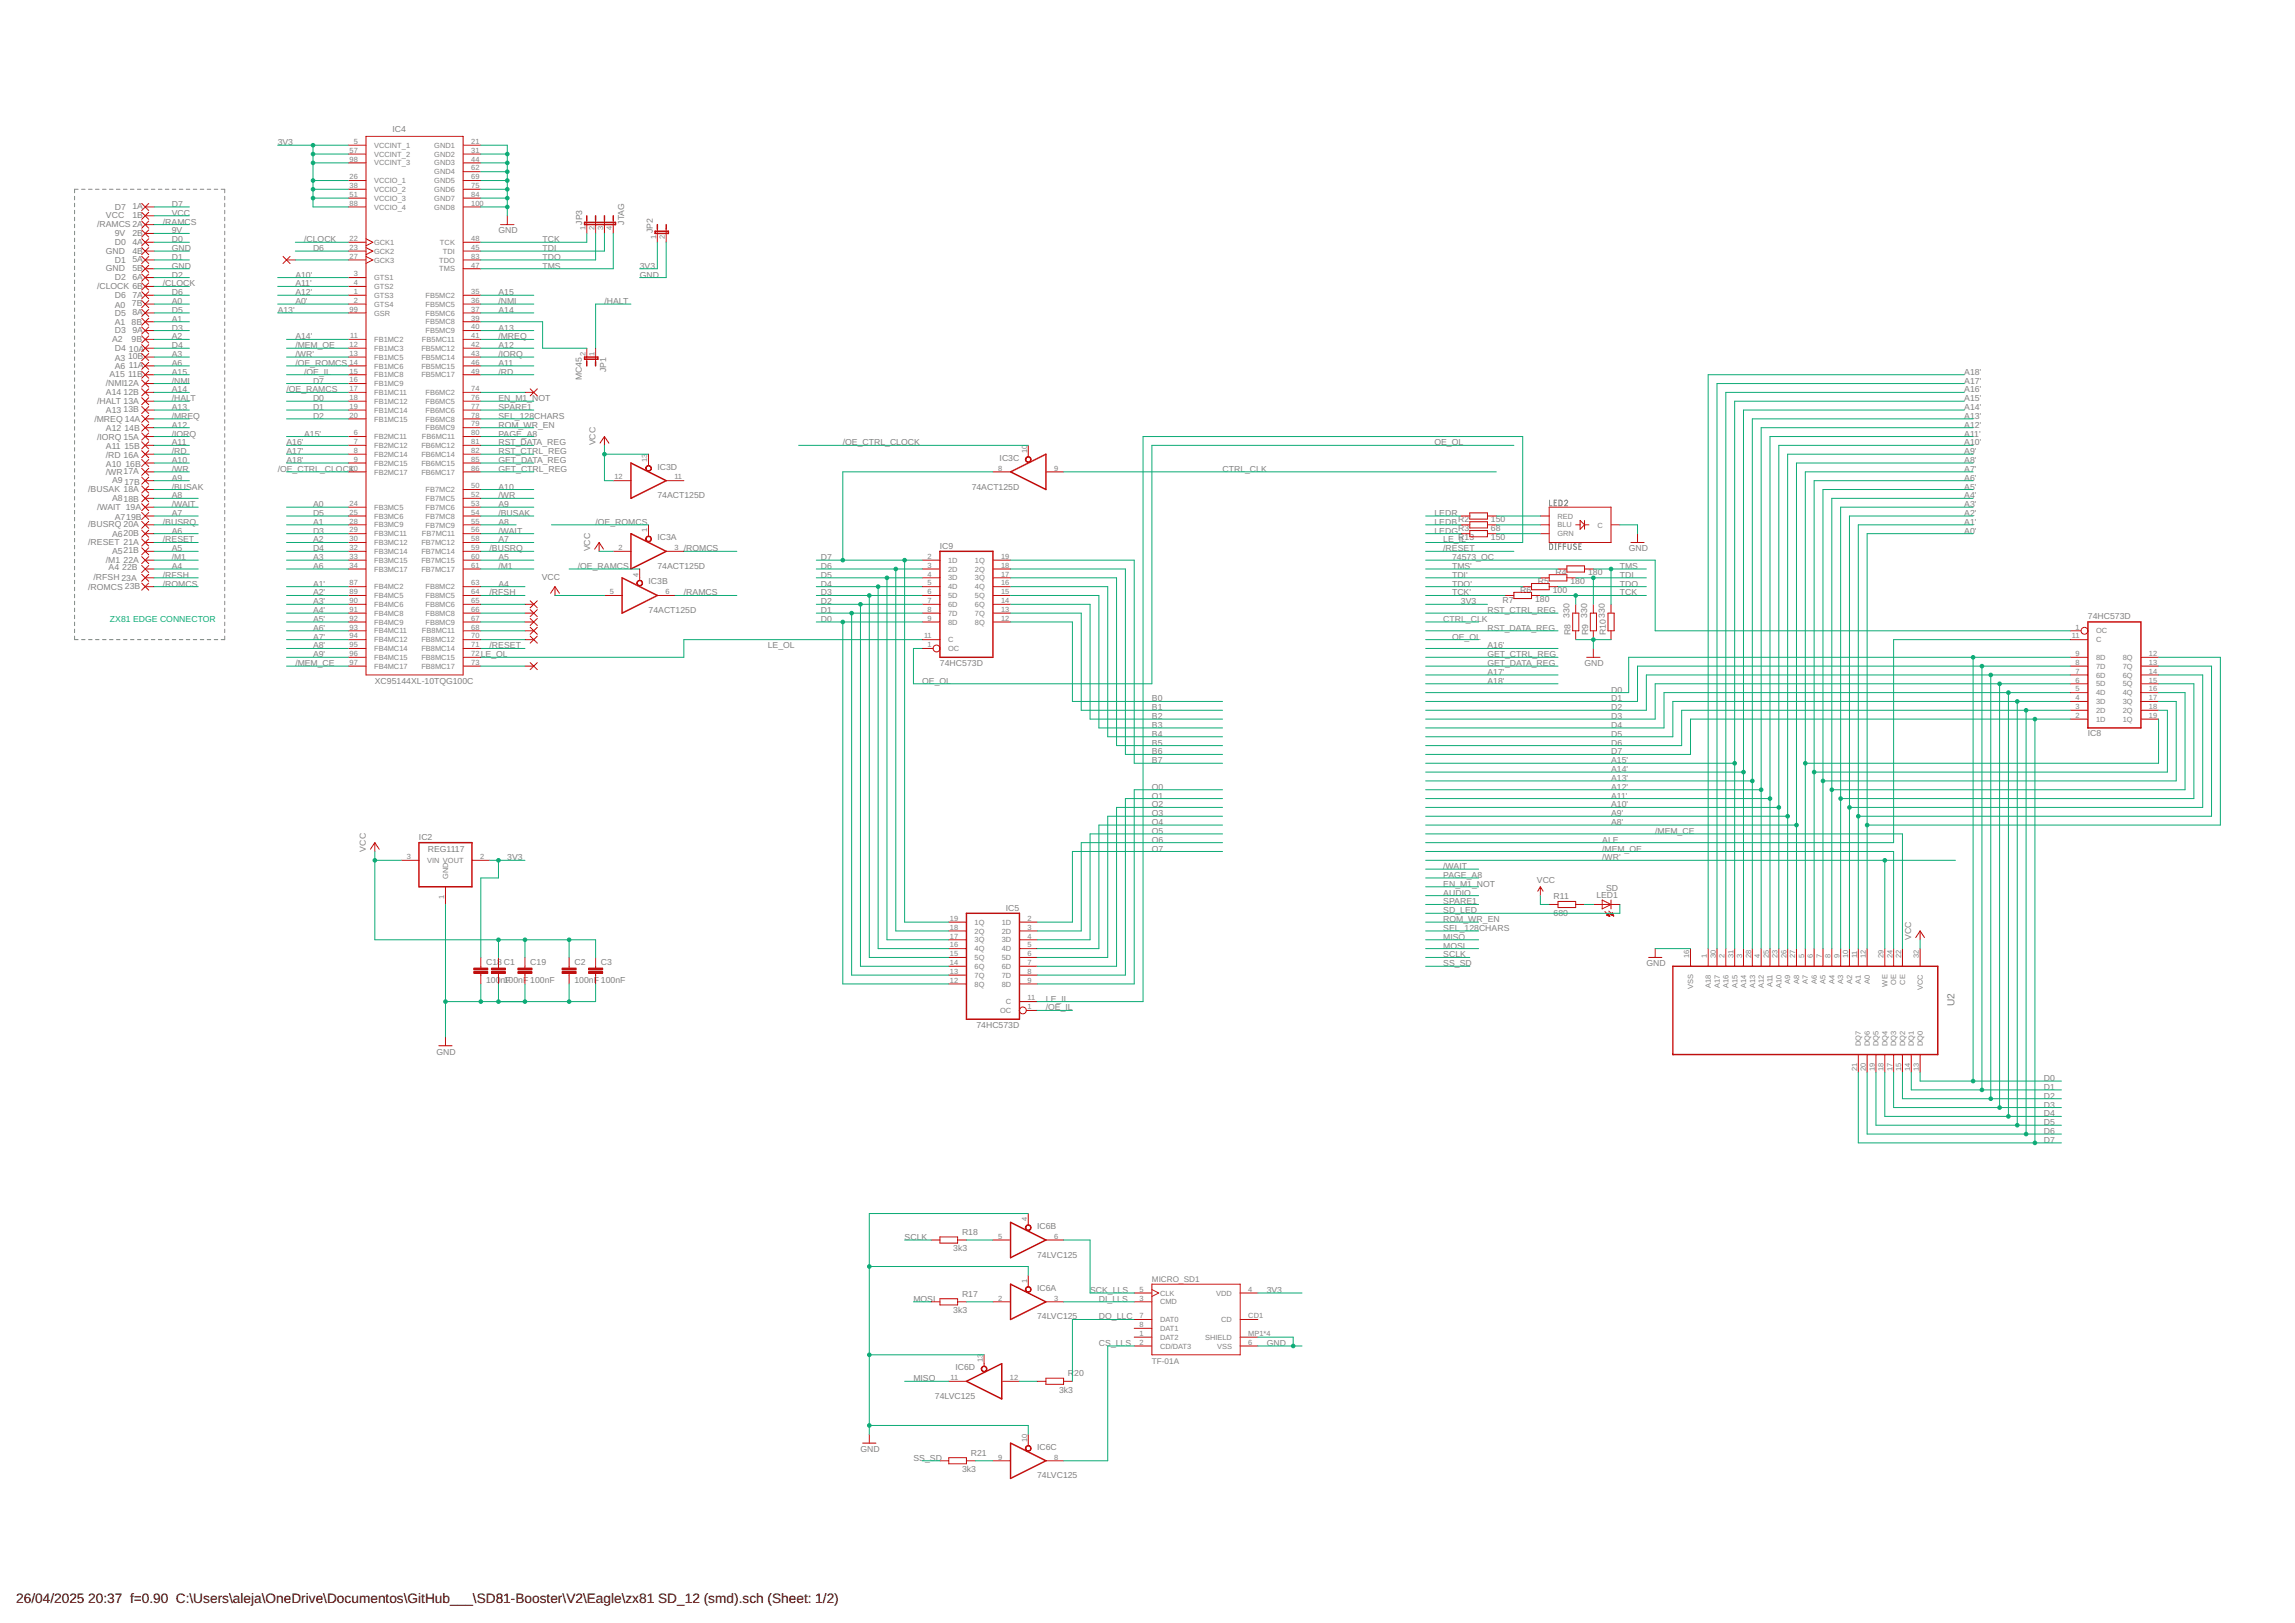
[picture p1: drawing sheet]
<svg xmlns="http://www.w3.org/2000/svg" width="594mm" height="420mm" viewBox="0 0 594 420" stroke-linecap="round" stroke-linejoin="round" font-family="sans-serif">
<defs><g id="words">
<g font-size="3.5">
<text x="4.2" y="415">26/04/2025</text>
<text x="22.9" y="415">20:37 f=0.90 C:\Users\aleja\OneDrive\Documentos\GitHub___\SD81-Booster\V2\Eagle\zx81 SD_12 (smd).sch (Sheet: 1/2)</text>
</g>
<text font-size="2.6" fill="#808080" x="505.9" y="260.5" transform="rotate(-90 505.9 260.5)">U2</text>
<g font-size="2.2" fill="#808080">
<text x="101.6" y="34.2">IC4</text>
<text x="71.9" y="37.6">3V3</text>
<text x="44.5" y="53.6">D7</text>
<text x="25.1" y="58.8">/RAMCS 2A</text>
<text x="27.4" y="56.6">VCC</text>
<text x="29.7" y="54.3">D7</text>
<text x="34.3" y="54.2">1A</text>
<text x="34.3" y="56.5">1B</text>
<text x="42.2" y="58.2">/RAMCS</text>
<text x="44.5" y="55.9">VCC</text>
<text x="150.7" y="58.2" transform="rotate(-90 150.7 58.2)">JP3</text>
<text x="161.6" y="58.2" transform="rotate(-90 161.6 58.2)">JTAG</text>
<text x="27.4" y="65.7">GND</text>
<text x="29.7" y="63.4">D0</text>
<text x="29.7" y="61.1">9V</text>
<text x="34.3" y="63.3">4A</text>
<text x="34.3" y="61.1">2B</text>
<text x="34.3" y="65.6">4B</text>
<text x="44.5" y="65">GND</text>
<text x="44.5" y="60.4">9V</text>
<text x="44.5" y="62.7">D0</text>
<text x="78.7" y="62.7">/CLOCK</text>
<text x="81" y="65">D6</text>
<text x="129" y="60.4">GND</text>
<text x="140.5" y="65">TDI</text>
<text x="140.5" y="62.7">TCK</text>
<text x="169" y="60.4" transform="rotate(-90 169 60.4)">JP2</text>
<text x="27.4" y="70.3">GND</text>
<text x="29.7" y="68">D1</text>
<text x="34.3" y="67.9">5A</text>
<text x="34.3" y="70.2">5B</text>
<text x="44.5" y="69.6">GND</text>
<text x="44.5" y="67.3">D1</text>
<text x="44.5" y="71.9">D2</text>
<text x="76.5" y="71.9">A10'</text>
<text x="140.5" y="69.6">TMS</text>
<text x="140.5" y="67.3">TDO</text>
<text x="165.6" y="71.9">GND</text>
<text x="165.6" y="69.6">3V3</text>
<text x="25.1" y="74.8">/CLOCK 6B</text>
<text x="29.7" y="72.6">D2</text>
<text x="29.7" y="77.1">D6</text>
<text x="34.3" y="72.5">6A</text>
<text x="34.3" y="77.1">7A</text>
<text x="42.2" y="74.2">/CLOCK</text>
<text x="44.5" y="76.4">D6</text>
<text x="76.5" y="74.2">A11'</text>
<text x="76.5" y="76.4">A12'</text>
<text x="129" y="76.4">A15</text>
<text x="29.7" y="81.7">D5</text>
<text x="29.7" y="79.6">A0</text>
<text x="34.2" y="79.2">7B</text>
<text x="34.3" y="81.6">8A</text>
<text x="44.5" y="83.3">A1</text>
<text x="44.5" y="81">D5</text>
<text x="44.5" y="78.7">A0</text>
<text x="71.9" y="81">A13'</text>
<text x="76.5" y="78.7">A0'</text>
<text x="129" y="81">A14</text>
<text x="129" y="78.7">/NMI</text>
<text x="156.5" y="78.7">/HALT</text>
<text x="29" y="88.6">A2</text>
<text x="29.7" y="86.3">D3</text>
<text x="29.7" y="84.2">A1</text>
<text x="34.1" y="84.1">8B</text>
<text x="34.1" y="88.5">9B</text>
<text x="34.3" y="86.2">9A</text>
<text x="44.5" y="87.9">A2</text>
<text x="44.5" y="85.6">D3</text>
<text x="76.5" y="87.9">A14'</text>
<text x="129" y="85.6">A13</text>
<text x="129" y="87.9">/MREQ</text>
<text x="29.7" y="90.8">D4</text>
<text x="29.7" y="95.6">A6</text>
<text x="29.7" y="93.4">A3</text>
<text x="33.1" y="93.1">10B</text>
<text x="33.4" y="91">10A</text>
<text x="33.4" y="95.3">11A</text>
<text x="44.5" y="92.4">A3</text>
<text x="44.5" y="94.7">A6</text>
<text x="44.5" y="90.2">D4</text>
<text x="76.5" y="94.7">/OE_ROMCS</text>
<text x="76.5" y="92.4">/WR'</text>
<text x="76.5" y="90.2">/MEM_OE</text>
<text x="129" y="94.7">A11</text>
<text x="129" y="90.2">A12</text>
<text x="129" y="92.4">/IORQ</text>
<text x="27.4" y="100">/NMI12A</text>
<text x="28.3" y="97.7">A15</text>
<text x="33.1" y="97.6">11B</text>
<text x="44.5" y="101.6">A14</text>
<text x="44.5" y="97">A15</text>
<text x="44.5" y="99.3">/NMI</text>
<text x="74.2" y="101.6">/OE_RAMCS</text>
<text x="78.7" y="97">/OE_IL</text>
<text x="81" y="99.3">D7</text>
<text x="129" y="97">/RD</text>
<text x="150.6" y="98.4" transform="rotate(-90 150.6 98.4)">MC45</text>
<text x="156.9" y="96.3" transform="rotate(-90 156.9 96.3)">JP1</text>
<text x="508.5" y="101.6">A16'</text>
<text x="508.5" y="99.3">A17'</text>
<text x="508.5" y="97">A18'</text>
<text x="25.1" y="104.6">/HALT 13A</text>
<text x="27.4" y="102.3">A14</text>
<text x="27.4" y="106.8">A13</text>
<text x="32" y="102.2">12B</text>
<text x="32" y="106.8">13B</text>
<text x="44.5" y="106.2">A13</text>
<text x="44.5" y="103.9">/HALT</text>
<text x="81" y="103.9">D0</text>
<text x="81" y="106.2">D1</text>
<text x="129" y="103.9">EN_M1_NOT</text>
<text x="129" y="106.2">SPARE1</text>
<text x="508.5" y="106.2">A14'</text>
<text x="508.5" y="103.9">A15'</text>
<text x="24.4" y="109.4">/MREQ 14A</text>
<text x="25.1" y="113.9">/IORQ 15A</text>
<text x="27.4" y="111.6">A12</text>
<text x="32.2" y="111.6">14B</text>
<text x="44.5" y="110.7">A12</text>
<text x="44.5" y="108.4">/MREQ</text>
<text x="44.5" y="113">/IORQ</text>
<text x="78.7" y="113">A15'</text>
<text x="81" y="108.4">D2</text>
<text x="129" y="110.7">ROM_WR_EN</text>
<text x="129" y="113">PAGE_A8</text>
<text x="129" y="108.4">SEL_128CHARS</text>
<text x="508.5" y="113">A11'</text>
<text x="508.5" y="110.7">A12'</text>
<text x="508.5" y="108.4">A13'</text>
<text x="27.4" y="118.5">/RD 16A</text>
<text x="27.4" y="116.2">A11</text>
<text x="32.2" y="116.3">15B</text>
<text x="44.5" y="119.9">A10</text>
<text x="44.5" y="115.3">A11</text>
<text x="44.5" y="117.6">/RD</text>
<text x="74.2" y="115.3">A16'</text>
<text x="74.2" y="117.6">A17'</text>
<text x="74.2" y="119.9">A18'</text>
<text x="129" y="117.6">RST_CTRL_REG</text>
<text x="129" y="115.3">RST_DATA_REG</text>
<text x="129" y="119.9">GET_DATA_REG</text>
<text x="154.2" y="115.3" transform="rotate(-90 154.2 115.3)">VCC</text>
<text x="218.2" y="115.3">/OE_CTRL_CLOCK</text>
<text x="258.8" y="119.3">IC3C</text>
<text x="371.3" y="115.3">OE_OL</text>
<text x="508.5" y="119.9">A8'</text>
<text x="508.5" y="117.6">A9'</text>
<text x="508.5" y="115.3">A10'</text>
<text x="27.4" y="122.8">/WR17A</text>
<text x="27.4" y="120.8">A10</text>
<text x="29" y="125.1">A9</text>
<text x="32.2" y="125.4">17B</text>
<text x="32.5" y="120.9">16B</text>
<text x="44.5" y="124.4">A9</text>
<text x="44.5" y="122.2">/WR</text>
<text x="71.9" y="122.2">/OE_CTRL_CLOCK</text>
<text x="129" y="122.2">GET_CTRL_REG</text>
<text x="170.2" y="121.6">IC3D</text>
<text x="316.5" y="122.2">CTRL_CLK</text>
<text x="508.5" y="124.4">A6'</text>
<text x="508.5" y="122.2">A7'</text>
<text x="22.8" y="127.4">/BUSAK 18A</text>
<text x="25.1" y="132">/WAIT 19A</text>
<text x="29" y="129.7">A818B</text>
<text x="44.5" y="129">A8</text>
<text x="44.5" y="131.3">/WAIT</text>
<text x="44.5" y="126.7">/BUSAK</text>
<text x="81" y="131.3">A0</text>
<text x="129" y="131.3">A9</text>
<text x="129" y="126.7">A10</text>
<text x="129" y="129">/WR</text>
<text x="170.2" y="129">74ACT125D</text>
<text x="251.5" y="126.7">74ACT125D</text>
<text x="508.5" y="131.3">A3'</text>
<text x="508.5" y="129">A4'</text>
<text x="508.5" y="126.7">A5'</text>
<text x="22.8" y="136.6">/BUSRQ 20A</text>
<text x="29.7" y="134.5">A719B</text>
<text x="42.2" y="135.9">/BUSRQ</text>
<text x="44.5" y="133.6">A7</text>
<text x="81" y="135.9">A1</text>
<text x="81" y="133.6">D5</text>
<text x="129" y="135.9">A8</text>
<text x="129" y="133.6">/BUSAK</text>
<text x="154.2" y="135.9">/OE_ROMCS</text>
<text x="371.3" y="133.6">LEDR</text>
<text x="371.3" y="135.9">LEDB</text>
<text x="377.5" y="135.2">R2</text>
<text x="377.5" y="137.5">R3</text>
<text x="385.9" y="135.2">150</text>
<text x="385.9" y="137.5">68</text>
<text x="508.5" y="135.9">A1'</text>
<text x="508.5" y="133.6">A2'</text>
<text x="22.8" y="141.1">/RESET 21A</text>
<text x="29" y="139.1">A620B</text>
<text x="29" y="143.4">A521B</text>
<text x="42.2" y="140.4">/RESET</text>
<text x="44.5" y="142.7">A5</text>
<text x="44.5" y="138.2">A6</text>
<text x="81" y="140.4">A2</text>
<text x="81" y="138.2">D3</text>
<text x="81" y="142.7">D4</text>
<text x="126.7" y="142.7">/BUSRQ</text>
<text x="129" y="140.4">A7</text>
<text x="129" y="138.2">/WAIT</text>
<text x="152.8" y="142.7" transform="rotate(-90 152.8 142.7)">VCC</text>
<text x="170.2" y="139.9">IC3A</text>
<text x="177" y="142.7">/ROMCS</text>
<text x="243.3" y="142.2">IC9</text>
<text x="371.3" y="138.2">LEDG</text>
<text x="373.6" y="142.7">/RESET</text>
<text x="373.6" y="140.4">LE_IL</text>
<text x="377.5" y="139.8">R13</text>
<text x="385.9" y="139.8">150</text>
<text x="421.6" y="142.7">GND</text>
<text x="508.5" y="138.2">A0'</text>
<text x="27.4" y="145.7">/M1</text>
<text x="28.1" y="147.5">A4</text>
<text x="31.6" y="147.7">22B</text>
<text x="32" y="145.6">22A</text>
<text x="42.2" y="149.6">/RFSH</text>
<text x="44.5" y="147.3">A4</text>
<text x="44.5" y="145">/M1</text>
<text x="81" y="145">A3</text>
<text x="81" y="147.3">A6</text>
<text x="129" y="145">A5</text>
<text x="129" y="147.3">/M1</text>
<text x="149.6" y="147.3">/OE_RAMCS</text>
<text x="170.2" y="147.3">74ACT125D</text>
<text x="212.5" y="149.6">D5</text>
<text x="212.5" y="147.3">D6</text>
<text x="212.5" y="145">D7</text>
<text x="375.9" y="147.3">TMS'</text>
<text x="375.9" y="149.6">TDI'</text>
<text x="375.9" y="145">74573_OC</text>
<text x="402.6" y="148.9">R4</text>
<text x="411.1" y="148.9">180</text>
<text x="419.3" y="149.6">TDI</text>
<text x="419.3" y="147.3">TMS</text>
<text x="22.8" y="152.8">/ROMCS 23B</text>
<text x="24.2" y="150.3">/RFSH 23A</text>
<text x="42.2" y="151.9">/ROMCS</text>
<text x="81" y="151.9">A1'</text>
<text x="81" y="154.2">A2'</text>
<text x="126.7" y="154.2">/RFSH</text>
<text x="129" y="151.9">A4</text>
<text x="140.3" y="150.3">VCC</text>
<text x="167.9" y="151.3">IC3B</text>
<text x="177" y="154.2">/RAMCS</text>
<text x="212.5" y="154.2">D3</text>
<text x="212.5" y="151.9">D4</text>
<text x="375.9" y="151.9">TDO'</text>
<text x="375.9" y="154.2">TCK'</text>
<text x="393.5" y="153.5">R6</text>
<text x="397.4" y="155.8">180</text>
<text x="398.1" y="151.2">R5</text>
<text x="401.9" y="153.5">100</text>
<text x="406.5" y="151.2">180</text>
<text x="419.3" y="154.2">TCK</text>
<text x="419.3" y="151.9">TDO</text>
<text x="81" y="156.4">A3'</text>
<text x="81" y="158.7">A4'</text>
<text x="81" y="161">A5'</text>
<text x="167.9" y="158.7">74ACT125D</text>
<text x="212.5" y="161">D0</text>
<text x="212.5" y="158.7">D1</text>
<text x="212.5" y="156.4">D2</text>
<text x="373.6" y="161">CTRL_CLK</text>
<text x="378.2" y="156.4">3V3</text>
<text x="385" y="158.7">RST_CTRL_REG</text>
<text x="388.9" y="156">R7</text>
<text x="406.3" y="159.9" transform="rotate(-90 406.3 159.9)">330</text>
<text x="410.9" y="159.9" transform="rotate(-90 410.9 159.9)">330</text>
<text x="415.4" y="159.9" transform="rotate(-90 415.4 159.9)">330</text>
<text x="540.5" y="160.3">74HC573D</text>
<text x="81" y="163.3">A6'</text>
<text x="81" y="165.6">A7'</text>
<text x="81" y="167.9">A8'</text>
<text x="126.7" y="167.9">/RESET</text>
<text x="198.7" y="167.9">LE_OL</text>
<text x="375.9" y="165.6">OE_OL</text>
<text x="385" y="163.3">RST_DATA_REG</text>
<text x="385" y="167.9">A16'</text>
<text x="406.5" y="164.4" transform="rotate(-90 406.5 164.4)">R8</text>
<text x="411.1" y="164.4" transform="rotate(-90 411.1 164.4)">R9</text>
<text x="415.7" y="164.4" transform="rotate(-90 415.7 164.4)">R10</text>
<text x="76.5" y="172.4">/MEM_CE</text>
<text x="81" y="170.2">A9'</text>
<text x="124.5" y="170.2">LE_OL</text>
<text x="243.3" y="172.4">74HC573D</text>
<text x="385" y="170.2">GET_CTRL_REG</text>
<text x="385" y="172.4">GET_DATA_REG</text>
<text x="410.2" y="172.4">GND</text>
<text x="97" y="177">XC95144XL-10TQG100C</text>
<text x="238.7" y="177">OE_OL</text>
<text x="385" y="174.7">A17'</text>
<text x="385" y="177">A18'</text>
<text x="417" y="179.3">D0</text>
<text x="298.2" y="183.9">B1</text>
<text x="298.2" y="181.6">B0</text>
<text x="417" y="181.6">D1</text>
<text x="417" y="183.9">D2</text>
<text x="298.2" y="188.4">B3</text>
<text x="298.2" y="186.2">B2</text>
<text x="298.2" y="190.7">B4</text>
<text x="417" y="186.2">D3</text>
<text x="417" y="188.4">D4</text>
<text x="417" y="190.7">D5</text>
<text x="540.5" y="190.6">IC8</text>
<text x="298.2" y="193">B5</text>
<text x="298.2" y="195.3">B6</text>
<text x="298.2" y="197.6">B7</text>
<text x="417" y="193">D6</text>
<text x="417" y="195.3">D7</text>
<text x="417" y="197.6">A15'</text>
<text x="417" y="202.2">A13'</text>
<text x="417" y="199.9">A14'</text>
<text x="298.2" y="209">O2</text>
<text x="298.2" y="206.7">O1</text>
<text x="298.2" y="204.4">O0</text>
<text x="417" y="209">A10'</text>
<text x="417" y="206.7">A11'</text>
<text x="417" y="204.4">A12'</text>
<text x="298.2" y="211.3">O3</text>
<text x="298.2" y="213.6">O4</text>
<text x="298.2" y="215.9">O5</text>
<text x="417" y="213.6">A8'</text>
<text x="417" y="211.3">A9'</text>
<text x="428.5" y="215.9">/MEM_CE</text>
<text x="94.7" y="220.4" transform="rotate(-90 94.7 220.4)">VCC</text>
<text x="108.5" y="217.6">IC2</text>
<text x="110.7" y="220.4">REG1117</text>
<text x="298.2" y="218.2">O6</text>
<text x="298.2" y="220.4">O7</text>
<text x="414.7" y="218.2">ALE</text>
<text x="414.7" y="220.4">/MEM_OE</text>
<text x="131.3" y="222.7">3V3</text>
<text x="373.6" y="225">/WAIT</text>
<text x="373.6" y="227.3">PAGE_A8</text>
<text x="414.7" y="222.7">/WR'</text>
<text x="373.6" y="229.6">EN_M1_NOT</text>
<text x="373.6" y="231.9">AUDIO</text>
<text x="397.8" y="228.7">VCC</text>
<text x="402.2" y="232.8">R11</text>
<text x="413.2" y="232.6">LED1</text>
<text x="415.7" y="230.6">SD</text>
<text x="260.4" y="235.9">IC5</text>
<text x="373.6" y="234.2">SPARE1</text>
<text x="373.6" y="236.4">SD_LED</text>
<text x="373.6" y="238.7">ROM_WR_EN</text>
<text x="402.2" y="237.1">680</text>
<text x="373.6" y="243.3">MISO</text>
<text x="373.6" y="245.6">MOSI</text>
<text x="373.6" y="241">SEL_128CHARS</text>
<text x="494.8" y="243.3" transform="rotate(-90 494.8 243.3)">VCC</text>
<text x="125.8" y="249.8">C18 C1</text>
<text x="137.3" y="249.8">C19</text>
<text x="148.7" y="249.8">C2</text>
<text x="155.5" y="249.8">C3</text>
<text x="373.6" y="247.9">SCLK</text>
<text x="373.6" y="250.2">SS_SD</text>
<text x="426.2" y="250.2">GND</text>
<text x="125.8" y="254.4">100</text>
<text x="129.6" y="254.4">n1F00nF 100nF</text>
<text x="148.7" y="254.4">100nF 100nF</text>
<text x="270.7" y="261.6">/OE_IL</text>
<text x="270.7" y="259.3">LE_IL</text>
<text x="252.8" y="266.2">74HC573D</text>
<text x="113" y="273">GND</text>
<text x="529" y="279.9">D0</text>
<text x="529" y="282.2">D1</text>
<text x="529" y="284.4">D2</text>
<text x="529" y="286.7">D3</text>
<text x="529" y="289">D4</text>
<text x="529" y="291.3">D5</text>
<text x="529" y="293.6">D6</text>
<text x="529" y="295.9">D7</text>
<text x="234.2" y="321">SCLK</text>
<text x="246.7" y="324">3k3</text>
<text x="249" y="319.7">R18</text>
<text x="268.5" y="318.2">IC6B</text>
<text x="268.5" y="325.6">74LVC125</text>
<text x="249" y="335.7">R17</text>
<text x="268.5" y="334.2">IC6A</text>
<text x="282.2" y="334.7">SCK_LLS</text>
<text x="327.9" y="334.7">3V3</text>
<text x="236.5" y="337">MOSI</text>
<text x="246.7" y="340">3k3</text>
<text x="268.5" y="341.6">74LVC125</text>
<text x="284.5" y="337">DI_LLS</text>
<text x="284.5" y="341.6">DO_LLC</text>
<text x="284.5" y="348.4">CS_LLS</text>
<text x="327.9" y="348.4">GND</text>
<text x="236.5" y="357.6">MISO</text>
<text x="247.3" y="354.7">IC6D</text>
<text x="276.5" y="356.2">R</text>
<text x="278.1" y="356.2">20</text>
<text x="242" y="362.2">74LVC125</text>
<text x="274.2" y="360.6">3k3</text>
<text x="222.7" y="375.9">GND</text>
<text x="251.3" y="376.8">R21</text>
<text x="268.5" y="375.3">IC6C</text>
<text x="236.5" y="378.2">SS_SD</text>
<text x="249" y="381.1">3k3</text>
<text x="268.5" y="382.7">74LVC125</text>
</g>
<text font-size="2.2" fill="#0dab76" x="28.5" y="161">ZX81 EDGE CONNECTOR</text>
<g font-size="2.1" fill="#808080">
<text x="298.2" y="331.9">MICRO_SD1</text>
<text x="298.2" y="353">TF-01A</text>
</g>
<g font-size="1.9" fill="#808080">
<text x="90.5" y="39.5">57</text>
<text x="90.5" y="41.8">98</text>
<text x="91.6" y="37.3">5</text>
<text x="96.8" y="38.3">VCCINT_1</text>
<text x="96.8" y="40.6">VCCINT_2</text>
<text x="112.4" y="38.3">GND1</text>
<text x="112.4" y="40.6">GND2</text>
<text x="122" y="37.3">21</text>
<text x="122" y="39.5">31</text>
<text x="122" y="41.8">44</text>
<text x="90.5" y="46.4">26</text>
<text x="96.8" y="42.8">VCCINT_3</text>
<text x="96.8" y="47.4">VCCIO_1</text>
<text x="112.4" y="42.8">GND3</text>
<text x="112.4" y="45.1">GND4</text>
<text x="112.4" y="47.4">GND5</text>
<text x="122" y="44.1">62</text>
<text x="122" y="46.4">69</text>
<text x="90.5" y="48.7">38</text>
<text x="90.5" y="51">51</text>
<text x="90.5" y="53.3">88</text>
<text x="96.8" y="49.7">VCCIO_2</text>
<text x="96.8" y="52">VCCIO_3</text>
<text x="112.4" y="49.7">GND6</text>
<text x="112.4" y="52">GND7</text>
<text x="122" y="48.7">75</text>
<text x="122" y="51">84</text>
<text x="122" y="53.3">100</text>
<text x="96.8" y="54.3">VCCIO_4</text>
<text x="112.4" y="54.3">GND8</text>
<text x="151.6" y="59.6" transform="rotate(-90 151.6 59.6)">1</text>
<text x="153.8" y="59.6" transform="rotate(-90 153.8 59.6)">2</text>
<text x="156.1" y="59.6" transform="rotate(-90 156.1 59.6)">3</text>
<text x="158.4" y="59.6" transform="rotate(-90 158.4 59.6)">4</text>
<text x="90.5" y="62.4">22</text>
<text x="90.5" y="64.7">23</text>
<text x="96.8" y="63.4">GCK1</text>
<text x="96.8" y="65.7">GCK2</text>
<text x="113.9" y="63.4">TCK</text>
<text x="114.6" y="65.7">TDI</text>
<text x="122" y="62.4">48</text>
<text x="122" y="64.7">45</text>
<text x="169.8" y="61.8" transform="rotate(-90 169.8 61.8)">1</text>
<text x="172.1" y="61.8" transform="rotate(-90 172.1 61.8)">2</text>
<text x="90.5" y="67">27</text>
<text x="91.6" y="71.5">3</text>
<text x="96.8" y="68">GCK3</text>
<text x="113.7" y="68">TDO</text>
<text x="113.7" y="70.3">TMS</text>
<text x="122" y="67">83</text>
<text x="122" y="69.3">47</text>
<text x="91.6" y="73.8">4</text>
<text x="91.6" y="76.1">1</text>
<text x="96.8" y="72.6">GTS1</text>
<text x="96.8" y="74.8">GTS2</text>
<text x="96.8" y="77.1">GTS3</text>
<text x="110.2" y="77.1">FB5MC2</text>
<text x="122" y="76.1">35</text>
<text x="90.5" y="80.7">99</text>
<text x="91.6" y="78.4">2</text>
<text x="96.8" y="79.4">GTS4</text>
<text x="96.8" y="81.7">GSR</text>
<text x="110.2" y="79.4">FB5MC5</text>
<text x="110.2" y="81.7">FB5MC6</text>
<text x="110.2" y="84">FB5MC8</text>
<text x="122" y="78.4">36</text>
<text x="122" y="80.7">37</text>
<text x="122" y="83">39</text>
<text x="90.5" y="89.8">12</text>
<text x="90.6" y="87.5">11</text>
<text x="96.8" y="88.6">FB1MC2</text>
<text x="109.2" y="88.6">FB5MC11</text>
<text x="110.2" y="86.3">FB5MC9</text>
<text x="122" y="85.3">40</text>
<text x="122" y="87.5">41</text>
<text x="122" y="89.8">42</text>
<text x="90.5" y="92.1">13</text>
<text x="90.5" y="94.4">14</text>
<text x="96.8" y="90.8">FB1MC3</text>
<text x="96.8" y="93.1">FB1MC5</text>
<text x="96.8" y="95.4">FB1MC6</text>
<text x="109.1" y="90.8">FB5MC12</text>
<text x="109.1" y="93.1">FB5MC14</text>
<text x="109.1" y="95.4">FB5MC15</text>
<text x="122" y="92.1">43</text>
<text x="122" y="94.4">46</text>
<text x="151.6" y="92.1" transform="rotate(-90 151.6 92.1)">2</text>
<text x="153.8" y="92.1" transform="rotate(-90 153.8 92.1)">1</text>
<text x="90.5" y="96.7">15</text>
<text x="90.5" y="99">16</text>
<text x="90.5" y="101.3">17</text>
<text x="96.8" y="97.7">FB1MC8</text>
<text x="96.8" y="100">FB1MC9</text>
<text x="109.1" y="97.7">FB5MC17</text>
<text x="122" y="96.7">49</text>
<text x="122" y="101.3">74</text>
<text x="90.5" y="103.5">18</text>
<text x="90.5" y="105.8">19</text>
<text x="96.8" y="102.3">FB1MC11</text>
<text x="96.8" y="104.6">FB1MC12</text>
<text x="96.8" y="106.8">FB1MC14</text>
<text x="110.2" y="102.3">FB6MC2</text>
<text x="110.2" y="104.6">FB6MC5</text>
<text x="110.2" y="106.8">FB6MC6</text>
<text x="122" y="103.5">76</text>
<text x="122" y="105.8">77</text>
<text x="90.5" y="108.1">20</text>
<text x="91.6" y="112.7">6</text>
<text x="96.8" y="113.7">FB2MC11</text>
<text x="96.8" y="109.1">FB1MC15</text>
<text x="109.2" y="113.7">FB6MC11</text>
<text x="110.2" y="109.1">FB6MC8</text>
<text x="110.2" y="111.4">FB6MC9</text>
<text x="122" y="108.1">78</text>
<text x="122" y="110.4">79</text>
<text x="122" y="112.7">80</text>
<text x="91.6" y="115">7</text>
<text x="91.6" y="117.3">8</text>
<text x="91.6" y="119.5">9</text>
<text x="96.8" y="116">FB2MC12</text>
<text x="96.8" y="118.3">FB2MC14</text>
<text x="109.1" y="116">FB6MC12</text>
<text x="109.1" y="118.3">FB6MC14</text>
<text x="122" y="115">81</text>
<text x="122" y="117.3">82</text>
<text x="122" y="119.5">85</text>
<text x="167.6" y="119.5" transform="rotate(-90 167.6 119.5)">13</text>
<text x="265.9" y="117.3" transform="rotate(-90 265.9 117.3)">10</text>
<text x="90.5" y="121.8">10</text>
<text x="96.8" y="120.6">FB2MC15</text>
<text x="96.8" y="122.8">FB2MC17</text>
<text x="109.1" y="120.6">FB6MC15</text>
<text x="109.1" y="122.8">FB6MC17</text>
<text x="122" y="121.8">86</text>
<text x="159" y="124.1">12</text>
<text x="174.6" y="124.1">11</text>
<text x="258.4" y="121.8">8</text>
<text x="272.8" y="121.8">9</text>
<text x="90.5" y="131">24</text>
<text x="96.8" y="132">FB3MC5</text>
<text x="110.2" y="127.4">FB7MC2</text>
<text x="110.2" y="129.7">FB7MC5</text>
<text x="110.2" y="132">FB7MC6</text>
<text x="122" y="126.4">50</text>
<text x="122" y="128.7">52</text>
<text x="122" y="131">53</text>
<text x="90.5" y="133.3">25</text>
<text x="90.5" y="135.5">28</text>
<text x="90.5" y="137.8">29</text>
<text x="96.8" y="134.3">FB3MC6</text>
<text x="96.8" y="136.6">FB3MC9</text>
<text x="110.2" y="134.3">FB7MC8</text>
<text x="110.2" y="136.6">FB7MC9</text>
<text x="122" y="133.3">54</text>
<text x="122" y="135.5">55</text>
<text x="122" y="137.8">56</text>
<text x="167.6" y="137.8" transform="rotate(-90 167.6 137.8)">1</text>
<text x="403.1" y="136.6">BLU</text>
<text x="403.1" y="134.3">RED</text>
<text x="413.5" y="136.6">C</text>
<text x="90.5" y="140.1">30</text>
<text x="90.5" y="142.4">32</text>
<text x="96.8" y="138.8">FB3MC11</text>
<text x="96.8" y="141.1">FB3MC12</text>
<text x="96.8" y="143.4">FB3MC14</text>
<text x="109.1" y="141.1">FB7MC12</text>
<text x="109.1" y="143.4">FB7MC14</text>
<text x="109.2" y="138.8">FB7MC11</text>
<text x="122" y="140.1">58</text>
<text x="122" y="142.4">59</text>
<text x="160.1" y="142.4">2</text>
<text x="174.6" y="142.4">3</text>
<text x="403.1" y="138.8">GRN</text>
<text x="90.5" y="144.7">33</text>
<text x="90.5" y="147">34</text>
<text x="96.8" y="145.7">FB3MC15</text>
<text x="96.8" y="148">FB3MC17</text>
<text x="109.1" y="145.7">FB7MC15</text>
<text x="109.1" y="148">FB7MC17</text>
<text x="122" y="144.7">60</text>
<text x="122" y="147">61</text>
<text x="165.3" y="149.3" transform="rotate(-90 165.3 149.3)">4</text>
<text x="240.1" y="144.7">2</text>
<text x="240.1" y="147">3</text>
<text x="240.1" y="149.3">4</text>
<text x="245.4" y="145.7">1D</text>
<text x="245.4" y="148">2D</text>
<text x="252.3" y="148">2Q</text>
<text x="252.3" y="145.7">1Q</text>
<text x="259.1" y="149.3">17</text>
<text x="259.1" y="147">18</text>
<text x="259.1" y="144.7">19</text>
<text x="90.5" y="151.5">87</text>
<text x="90.5" y="153.8">89</text>
<text x="96.8" y="152.6">FB4MC2</text>
<text x="96.8" y="154.8">FB4MC5</text>
<text x="110.2" y="152.6">FB8MC2</text>
<text x="110.2" y="154.8">FB8MC5</text>
<text x="122" y="151.5">63</text>
<text x="122" y="153.8">64</text>
<text x="157.8" y="153.8">5</text>
<text x="172.3" y="153.8">6</text>
<text x="240.1" y="151.5">5</text>
<text x="240.1" y="153.8">6</text>
<text x="245.4" y="150.3">3D</text>
<text x="245.4" y="152.6">4D</text>
<text x="245.4" y="154.8">5D</text>
<text x="252.3" y="154.8">5Q</text>
<text x="252.3" y="152.6">4Q</text>
<text x="252.3" y="150.3">3Q</text>
<text x="259.1" y="153.8">15</text>
<text x="259.1" y="151.5">16</text>
<text x="90.5" y="156.1">90</text>
<text x="90.5" y="158.4">91</text>
<text x="90.5" y="160.7">92</text>
<text x="96.8" y="157.1">FB4MC6</text>
<text x="96.8" y="159.4">FB4MC8</text>
<text x="96.8" y="161.7">FB4MC9</text>
<text x="110.2" y="157.1">FB8MC6</text>
<text x="110.2" y="159.4">FB8MC8</text>
<text x="110.2" y="161.7">FB8MC9</text>
<text x="122" y="156.1">65</text>
<text x="122" y="158.4">66</text>
<text x="122" y="160.7">67</text>
<text x="240.1" y="156.1">7</text>
<text x="240.1" y="158.4">8</text>
<text x="240.1" y="160.7">9</text>
<text x="245.4" y="157.1">6D</text>
<text x="245.4" y="159.4">7D</text>
<text x="245.4" y="161.7">8D</text>
<text x="252.3" y="161.7">8Q</text>
<text x="252.3" y="159.4">7Q</text>
<text x="252.3" y="157.1">6Q</text>
<text x="259.1" y="160.7">12</text>
<text x="259.1" y="158.4">13</text>
<text x="259.1" y="156.1">14</text>
<text x="90.5" y="163">93</text>
<text x="90.5" y="165.3">94</text>
<text x="90.5" y="167.5">95</text>
<text x="96.8" y="164">FB4MC11</text>
<text x="96.8" y="166.3">FB4MC12</text>
<text x="109.1" y="166.3">FB8MC12</text>
<text x="109.2" y="164">FB8MC11</text>
<text x="122" y="163">68</text>
<text x="122" y="165.3">70</text>
<text x="122" y="167.5">71</text>
<text x="239.2" y="165.3">11</text>
<text x="240.1" y="167.5">1</text>
<text x="245.4" y="166.3">C</text>
<text x="536.4" y="165.3">11</text>
<text x="537.3" y="163">1</text>
<text x="542.6" y="164">OC</text>
<text x="542.6" y="166.3">C</text>
<text x="90.5" y="169.8">96</text>
<text x="90.5" y="172.1">97</text>
<text x="96.8" y="168.6">FB4MC14</text>
<text x="96.8" y="170.8">FB4MC15</text>
<text x="96.8" y="173.1">FB4MC17</text>
<text x="109.1" y="168.6">FB8MC14</text>
<text x="109.1" y="170.8">FB8MC15</text>
<text x="109.1" y="173.1">FB8MC17</text>
<text x="122" y="169.8">72</text>
<text x="122" y="172.1">73</text>
<text x="245.4" y="168.6">OC</text>
<text x="537.3" y="172.1">8</text>
<text x="537.3" y="169.8">9</text>
<text x="542.6" y="173.1">7D</text>
<text x="542.6" y="170.8">8D</text>
<text x="549.5" y="170.8">8Q</text>
<text x="549.5" y="173.1">7Q</text>
<text x="556.3" y="169.8">12</text>
<text x="556.3" y="172.1">13</text>
<text x="537.3" y="179">5</text>
<text x="537.3" y="176.7">6</text>
<text x="537.3" y="174.4">7</text>
<text x="542.6" y="180">4D</text>
<text x="542.6" y="177.7">5D</text>
<text x="542.6" y="175.4">6D</text>
<text x="549.5" y="175.4">6Q</text>
<text x="549.5" y="177.7">5Q</text>
<text x="549.5" y="180">4Q</text>
<text x="556.3" y="174.4">14</text>
<text x="556.3" y="176.7">15</text>
<text x="556.3" y="179">16</text>
<text x="537.3" y="185.8">2</text>
<text x="537.3" y="183.5">3</text>
<text x="537.3" y="181.3">4</text>
<text x="542.6" y="184.6">2D</text>
<text x="542.6" y="182.3">3D</text>
<text x="549.5" y="182.3">3Q</text>
<text x="549.5" y="184.6">2Q</text>
<text x="556.3" y="181.3">17</text>
<text x="556.3" y="183.5">18</text>
<text x="556.3" y="185.8">19</text>
<text x="542.6" y="186.8">1D</text>
<text x="549.5" y="186.8">1Q</text>
<text x="105.3" y="222.4">3</text>
<text x="110.6" y="223.4">VIN VOUT</text>
<text x="116" y="227.5" transform="rotate(-90 116 227.5)">GND</text>
<text x="124.3" y="222.4">2</text>
<text x="115" y="232.8" transform="rotate(-90 115 232.8)">1</text>
<text x="245.9" y="238.4">19</text>
<text x="252.3" y="239.4">1Q</text>
<text x="259.3" y="239.4">1D</text>
<text x="266" y="238.4">2</text>
<text x="245.9" y="245.3">16</text>
<text x="245.9" y="243">17</text>
<text x="245.9" y="240.7">18</text>
<text x="252.3" y="244">3Q</text>
<text x="252.3" y="241.7">2Q</text>
<text x="259.3" y="241.7">2D</text>
<text x="259.3" y="244">3D</text>
<text x="266" y="240.7">3</text>
<text x="266" y="243">4</text>
<text x="266" y="245.3">5</text>
<text x="245.9" y="249.8">14</text>
<text x="245.9" y="247.5">15</text>
<text x="252.3" y="250.8">6Q</text>
<text x="252.3" y="248.6">5Q</text>
<text x="252.3" y="246.3">4Q</text>
<text x="259.3" y="246.3">4D</text>
<text x="259.3" y="248.6">5D</text>
<text x="259.3" y="250.8">6D</text>
<text x="266" y="247.5">6</text>
<text x="266" y="249.8">7</text>
<text x="437.3" y="248.1" transform="rotate(-90 437.3 248.1)">16</text>
<text x="441.9" y="248.1" transform="rotate(-90 441.9 248.1)">1</text>
<text x="444.1" y="248.1" transform="rotate(-90 444.1 248.1)">30</text>
<text x="446.4" y="248.1" transform="rotate(-90 446.4 248.1)">2</text>
<text x="448.7" y="248.1" transform="rotate(-90 448.7 248.1)">31</text>
<text x="451" y="248.1" transform="rotate(-90 451 248.1)">3</text>
<text x="453.3" y="248.1" transform="rotate(-90 453.3 248.1)">28</text>
<text x="455.6" y="248.1" transform="rotate(-90 455.6 248.1)">4</text>
<text x="457.9" y="248.1" transform="rotate(-90 457.9 248.1)">25</text>
<text x="460.1" y="248.1" transform="rotate(-90 460.1 248.1)">23</text>
<text x="462.4" y="248.1" transform="rotate(-90 462.4 248.1)">26</text>
<text x="464.7" y="248.1" transform="rotate(-90 464.7 248.1)">27</text>
<text x="467" y="248.1" transform="rotate(-90 467 248.1)">5</text>
<text x="469.3" y="248.1" transform="rotate(-90 469.3 248.1)">6</text>
<text x="471.6" y="248.1" transform="rotate(-90 471.6 248.1)">7</text>
<text x="473.9" y="248.1" transform="rotate(-90 473.9 248.1)">8</text>
<text x="476.1" y="248.1" transform="rotate(-90 476.1 248.1)">9</text>
<text x="478.4" y="248.1" transform="rotate(-90 478.4 248.1)">10</text>
<text x="480.7" y="248.1" transform="rotate(-90 480.7 248.1)">11</text>
<text x="483" y="248.1" transform="rotate(-90 483 248.1)">12</text>
<text x="487.6" y="248.1" transform="rotate(-90 487.6 248.1)">29</text>
<text x="489.9" y="248.1" transform="rotate(-90 489.9 248.1)">24</text>
<text x="492.1" y="248.1" transform="rotate(-90 492.1 248.1)">22</text>
<text x="496.7" y="248.1" transform="rotate(-90 496.7 248.1)">32</text>
<text x="245.9" y="254.4">12</text>
<text x="245.9" y="252.1">13</text>
<text x="252.3" y="255.4">8Q</text>
<text x="252.3" y="253.1">7Q</text>
<text x="259.3" y="253.1">7D</text>
<text x="259.3" y="255.4">8D</text>
<text x="266" y="252.1">8</text>
<text x="266" y="254.4">9</text>
<text x="438.3" y="256.1" transform="rotate(-90 438.3 256.1)">VSS</text>
<text x="442.9" y="255.7" transform="rotate(-90 442.9 255.7)">A18</text>
<text x="445.2" y="255.7" transform="rotate(-90 445.2 255.7)">A17</text>
<text x="447.4" y="255.7" transform="rotate(-90 447.4 255.7)">A16</text>
<text x="449.7" y="255.7" transform="rotate(-90 449.7 255.7)">A15</text>
<text x="452" y="255.7" transform="rotate(-90 452 255.7)">A14</text>
<text x="454.3" y="255.7" transform="rotate(-90 454.3 255.7)">A13</text>
<text x="456.6" y="255.7" transform="rotate(-90 456.6 255.7)">A12</text>
<text x="458.9" y="255.6" transform="rotate(-90 458.9 255.6)">A11</text>
<text x="461.2" y="255.7" transform="rotate(-90 461.2 255.7)">A10</text>
<text x="463.4" y="254.6" transform="rotate(-90 463.4 254.6)">A9</text>
<text x="465.7" y="254.6" transform="rotate(-90 465.7 254.6)">A8</text>
<text x="468" y="254.6" transform="rotate(-90 468 254.6)">A7</text>
<text x="470.3" y="254.6" transform="rotate(-90 470.3 254.6)">A6</text>
<text x="472.6" y="254.6" transform="rotate(-90 472.6 254.6)">A5</text>
<text x="474.9" y="254.6" transform="rotate(-90 474.9 254.6)">A4</text>
<text x="477.2" y="254.6" transform="rotate(-90 477.2 254.6)">A3</text>
<text x="479.4" y="254.6" transform="rotate(-90 479.4 254.6)">A2</text>
<text x="481.7" y="254.6" transform="rotate(-90 481.7 254.6)">A1</text>
<text x="484" y="254.6" transform="rotate(-90 484 254.6)">A0</text>
<text x="488.6" y="255.5" transform="rotate(-90 488.6 255.5)">WE</text>
<text x="490.9" y="255.1" transform="rotate(-90 490.9 255.1)">OE</text>
<text x="493.2" y="254.9" transform="rotate(-90 493.2 254.9)">CE</text>
<text x="497.7" y="256.3" transform="rotate(-90 497.7 256.3)">VCC</text>
<text x="258.9" y="262.3">OC</text>
<text x="260.4" y="260">C</text>
<text x="266" y="261.3">1</text>
<text x="266" y="259">11</text>
<text x="481.7" y="270.9" transform="rotate(-90 481.7 270.9)">DQ7</text>
<text x="484" y="270.9" transform="rotate(-90 484 270.9)">DQ6</text>
<text x="486.3" y="270.9" transform="rotate(-90 486.3 270.9)">DQ5</text>
<text x="488.6" y="270.9" transform="rotate(-90 488.6 270.9)">DQ4</text>
<text x="490.9" y="270.9" transform="rotate(-90 490.9 270.9)">DQ3</text>
<text x="493.2" y="270.9" transform="rotate(-90 493.2 270.9)">DQ2</text>
<text x="495.4" y="270.9" transform="rotate(-90 495.4 270.9)">DQ1</text>
<text x="497.7" y="270.9" transform="rotate(-90 497.7 270.9)">DQ0</text>
<text x="480.7" y="277.3" transform="rotate(-90 480.7 277.3)">21</text>
<text x="483" y="277.3" transform="rotate(-90 483 277.3)">20</text>
<text x="485.3" y="277.3" transform="rotate(-90 485.3 277.3)">19</text>
<text x="487.6" y="277.3" transform="rotate(-90 487.6 277.3)">18</text>
<text x="489.9" y="277.3" transform="rotate(-90 489.9 277.3)">17</text>
<text x="492.1" y="277.3" transform="rotate(-90 492.1 277.3)">15</text>
<text x="494.4" y="277.3" transform="rotate(-90 494.4 277.3)">14</text>
<text x="496.7" y="277.3" transform="rotate(-90 496.7 277.3)">13</text>
<text x="265.9" y="316.1" transform="rotate(-90 265.9 316.1)">4</text>
<text x="258.4" y="320.7">5</text>
<text x="272.8" y="320.7">6</text>
<text x="265.9" y="332.1" transform="rotate(-90 265.9 332.1)">1</text>
<text x="295" y="334.4">5</text>
<text x="300.3" y="335.4">CLK</text>
<text x="314.8" y="335.4">VDD</text>
<text x="323.1" y="334.4">4</text>
<text x="258.4" y="336.7">2</text>
<text x="272.8" y="336.7">3</text>
<text x="295" y="336.7">3</text>
<text x="295" y="341.3">7</text>
<text x="300.3" y="337.7">CMD</text>
<text x="323.1" y="341.3">CD1</text>
<text x="295" y="345.8">1</text>
<text x="295" y="343.5">8</text>
<text x="300.3" y="346.8">DAT2</text>
<text x="300.3" y="342.3">DAT0</text>
<text x="300.3" y="344.6">DAT1</text>
<text x="311.9" y="346.8">SHIELD</text>
<text x="316.1" y="342.3">CD</text>
<text x="323.1" y="345.8">MP1*4</text>
<text x="254.4" y="352.7" transform="rotate(-90 254.4 352.7)">13</text>
<text x="295" y="348.1">2</text>
<text x="300.3" y="349.1">CD/DAT3</text>
<text x="315.1" y="349.1">VSS</text>
<text x="323.1" y="348.1">6</text>
<text x="246.1" y="357.3">11</text>
<text x="261.4" y="357.3">12</text>
<text x="258.4" y="377.8">9</text>
<text x="265.9" y="373.3" transform="rotate(-90 265.9 373.3)">10</text>
<text x="272.8" y="377.8">8</text>
</g>
</g></defs>
<g fill="none" stroke="#808080" stroke-width=".26">
<path d="M19.3 50.8v.9M19.3 52.6v.9M19.3 54.4v1M19.3 56.2v.9M19.3 58v.9M19.3 59.9v.9M20.2 49h-.9v.9M21.1 49h.9M22.9 49h.9M24.7 49h.9M26.5 49h1M28.3 49h1"/>
<path d="M30.1 49h1M32 49h.9M33.8 49h.9M35.6 49h.9M37.4 49h.9M39.2 49h.9M41 49h.9M42.8 49h.9M44.6 49h.9M46.4 49h.9M48.2 49h.9M50 49h.9"/>
<path d="M51.8 49h.9M53.6 49h.9M55.5 49h.9M57.3 49h.9v.9M58.2 50.8v.9M58.2 52.6v.9M58.2 54.4v1M58.2 56.2v.9M58.2 58v.9M58.2 59.9v.9M19.3 61.7v.9M19.3 63.5v.9"/>
<path d="M19.3 65.3v.9M19.3 67.1v.9M19.3 68.9v.9M19.3 70.7v.9M19.3 72.5v.9M19.3 74.3v.9M19.3 76.1v.9M19.3 77.9v.9M19.3 79.7v.9M58.2 61.7v.9M58.2 63.5v.9M58.2 65.3v.9"/>
<path d="M58.2 67.1v.9M58.2 68.9v.9M58.2 70.7v.9M58.2 72.5v.9M58.2 74.3v.9M58.2 76.1v.9M58.2 77.9v.9M58.2 79.7v.9M19.3 81.5v.9M19.3 83.4v.9M19.3 85.2v.9M19.3 87v.9"/>
<path d="M19.3 88.8v.9M19.3 90.6v.9M19.3 92.4v.9M19.3 94.2v.9M19.3 96v.9M19.3 97.8v.9M19.3 99.6v.9M58.2 81.5v.9M58.2 83.4v.9M58.2 85.2v.9M58.2 87v.9M58.2 88.8v.9"/>
<path d="M58.2 90.6v.9M58.2 92.4v.9M58.2 94.2v.9M58.2 96v.9M58.2 97.8v.9M58.2 99.6v.9M19.3 101.4v.9M19.3 103.2v.9M19.3 105v.9M19.3 106.8v1M19.3 108.6v1M19.3 110.4v1"/>
<path d="M19.3 112.3v.9M19.3 114.1v.9M19.3 115.9v.9M19.3 117.7v.9M19.3 119.5v.9M58.2 101.4v.9M58.2 103.2v.9M58.2 105v.9M58.2 106.8v1M58.2 108.6v1M58.2 110.4v1M58.2 112.3v.9"/>
<path d="M58.2 114.1v.9M58.2 115.9v.9M58.2 117.7v.9M58.2 119.5v.9M19.3 121.3v.9M19.3 123.1v.9M19.3 124.9v.9M19.3 126.7v.9M19.3 128.5v.9M19.3 130.3v1M19.3 132.1v1M19.3 133.9v1"/>
<path d="M19.3 135.8v.9M19.3 137.6v.9M19.3 139.4v.9M58.2 121.3v.9M58.2 123.1v.9M58.2 124.9v.9M58.2 126.7v.9M58.2 128.5v.9M58.2 130.3v1M58.2 132.1v1M58.2 133.9v1M58.2 135.8v.9"/>
<path d="M58.2 137.6v.9M58.2 139.4v.9M401.1 129.5v1.4h.6M402.3 130.1h.5M403 129.5h-.7v1.4h.7M403.5 129.5h.6l.2 .2v1l-.2 .2h-.6zM405 129.8a.41 .41 0 0 1 .6-.3 .41 .41 0 0 1 .1 .6l-.7 .8h.8M19.3 141.2v.9M19.3 143v.9M19.3 144.8v.9M19.3 146.6v.9M19.3 148.4v.9"/>
<path d="M19.3 150.2v.9M19.3 152v.9M19.3 153.8v.9M19.3 155.6v.9M19.3 157.4v.9M19.3 159.3v.9M58.2 141.2v.9M58.2 143v.9M58.2 144.8v.9M58.2 146.6v.9M58.2 148.4v.9M58.2 150.2v.9"/>
<path d="M58.2 152v.9M58.2 153.8v.9M58.2 155.6v.9M58.2 157.4v.9M58.2 159.3v.9M401.1 140.8h.6l.2 .3v.9l-.2 .2-.6 .1zM402.5 140.8h.3M402.5 142.3h.3M402.7 140.8v1.5M403.5 141.4h.6M404.1 140.8h-.6v1.5M404.7 141.4h.6"/>
<path d="M405.3 140.8h-.6v1.5M405.9 140.8v1.1a.4 .4 0 0 0 .4 .4 .4 .4 0 0 0 .4-.4v-1.1M408 140.9a.37 .37 0 0 0-.5-.1 .37 .37 0 0 0-.1 .5l.5 .3a.36 .36 0 0 1 .1 .6 .36 .36 0 0 1-.6 0l-.1-.2M408.7 141.4h.5M409.3 140.8h-.6v1.5h.6M19.3 164.7v.9h.9M19.3 161.1v.9M19.3 162.9v.9M21.1 165.6h.9M22.9 165.6h.9M24.7 165.6h.9M26.5 165.6h1"/>
<path d="M28.3 165.6h1M30.1 165.6h1M32 165.6h.9M33.8 165.6h.9M35.6 165.6h.9M37.4 165.6h.9M39.2 165.6h.9M41 165.6h.9M42.8 165.6h.9M44.6 165.6h.9M46.4 165.6h.9M48.2 165.6h.9"/>
<path d="M50 165.6h.9M51.8 165.6h.9M53.6 165.6h.9M55.5 165.6h.9M58.2 161.1v.9M58.2 162.9v.9M58.2 164.7v.9h-.9"/>
</g>
<g fill="none" stroke="#c90d0c" stroke-width=".26">
<path d="M90.2 37.6h4.5M90.2 39.9h4.5M94.7 35.3h25.2v139.4h-25.2zM119.9 37.6h4.6M119.9 39.9h4.6M36.7 52.7l1.8 1.8M36.7 57.2l1.8 1.9M36.7 54.9l1.8 1.9M36.7 59.5l1.8 1.9M37.6 53.6h2.3M37.6 58.1h2.3M37.6 55.9h2.3"/>
<path d="M38.5 52.7l-1.8 1.8M38.5 57.2l-1.8 1.9M38.5 54.9l-1.8 1.9M38.5 59.5l-1.8 1.9M90.2 53.6h4.5M90.2 42.2h4.5M90.2 46.7h4.5M90.2 49h4.5M90.2 51.3h4.5M119.9 53.6h4.6M119.9 42.2h4.6M119.9 44.4h4.6"/>
<path d="M119.9 46.7h4.6M119.9 49h4.6M119.9 51.3h4.6M129.6 58.1h3.4M131.3 55.9v2.2M151.9 57v3.4M154.2 57v3.4M156.5 57v3.4M158.7 57v3.4M170.2 59.3v3.4M172.4 59.3v3.4M36.7 61.8l1.8 1.8"/>
<path d="M36.7 66.4l1.8 1.8M36.7 71l1.8 1.8M36.7 75.5l1.8 1.9M36.7 64.1l1.8 1.8M36.7 68.7l1.8 1.8M36.7 73.2l1.8 1.9M36.7 77.8l1.8 1.9M37.6 62.7h2.3M37.6 67.3h2.3M37.6 71.9h2.3M37.6 76.4h2.3M37.6 60.4h2.3"/>
<path d="M37.6 65h2.3M37.6 69.6h2.3M37.6 74.1h2.3M37.6 78.7h2.3M38.5 61.8l-1.8 1.8M38.5 66.4l-1.8 1.8M38.5 71l-1.8 1.8M38.5 75.5l-1.8 1.9M38.5 64.1l-1.8 1.8M38.5 68.7l-1.8 1.8M38.5 73.2l-1.8 1.9M38.5 77.8l-1.8 1.9"/>
<path d="M73.3 66.4l1.8 1.8M74.2 67.3h2.3M75.1 66.4l-1.8 1.8M90.2 62.7h4.5M90.2 67.3h4.5M90.2 71.9h4.5M90.2 76.4h4.5M90.2 65h4.5M90.2 74.1h4.5M90.2 78.7h4.5M94.7 66.4l1.8 .9-1.8 .9M94.7 61.8l1.8 .9-1.8 .9"/>
<path d="M94.7 64.1l1.8 .9-1.8 .9M119.9 62.7h4.6M119.9 67.3h4.6M119.9 76.4h4.6M119.9 65h4.6M119.9 69.6h4.6M119.9 78.7h4.6M36.7 80.1l1.8 1.8M36.7 84.7l1.8 1.8M36.7 89.2l1.8 1.9M36.7 93.8l1.8 1.8M36.7 98.4l1.8 1.8"/>
<path d="M36.7 82.4l1.8 1.8M36.7 87l1.8 1.8M36.7 91.5l1.8 1.8M36.7 96.1l1.8 1.8M37.6 81h2.3M37.6 85.6h2.3M37.6 90.1h2.3M37.6 94.7h2.3M37.6 99.3h2.3M37.6 83.3h2.3M37.6 87.9h2.3M37.6 92.4h2.3"/>
<path d="M37.6 97h2.3M38.5 80.1l-1.8 1.8M38.5 84.7l-1.8 1.8M38.5 89.2l-1.8 1.9M38.5 93.8l-1.8 1.8M38.5 98.4l-1.8 1.8M38.5 82.4l-1.8 1.8M38.5 87l-1.8 1.8M38.5 91.5l-1.8 1.8M38.5 96.1l-1.8 1.8M90.2 81h4.5M90.2 90.1h4.5"/>
<path d="M90.2 94.7h4.5M90.2 99.3h4.5M90.2 87.9h4.5M90.2 92.4h4.5M90.2 97h4.5M119.9 81h4.6M119.9 85.6h4.6M119.9 90.1h4.6M119.9 94.7h4.6M119.9 83.3h4.6M119.9 87.9h4.6M119.9 92.4h4.6"/>
<path d="M119.9 97h4.6M151.9 90.1v3.5M154.2 90.1v3.5M36.7 103l1.8 1.8M36.7 107.5l1.8 1.8M36.7 116.7l1.8 1.8M36.7 100.7l1.8 1.8M36.7 105.2l1.8 1.9M36.7 109.8l1.8 1.8M36.7 114.4l1.8 1.8M36.7 119l1.8 1.8M36.7 112.1l1.8 1.8"/>
<path d="M37.6 103.9h2.3M37.6 108.4h2.3M37.6 117.6h2.3M37.6 101.6h2.3M37.6 106.2h2.3M37.6 110.7h2.3M37.6 115.3h2.3M37.6 119.9h2.3M37.6 113h2.3M38.5 103l-1.8 1.8M38.5 107.5l-1.8 1.8M38.5 116.7l-1.8 1.8"/>
<path d="M38.5 100.7l-1.8 1.8M38.5 105.2l-1.8 1.9M38.5 109.8l-1.8 1.8M38.5 114.4l-1.8 1.8M38.5 119l-1.8 1.8M38.5 112.1l-1.8 1.8M90.2 103.9h4.5M90.2 108.4h4.5M90.2 117.6h4.5M90.2 101.6h4.5M90.2 106.2h4.5M90.2 115.3h4.5"/>
<path d="M90.2 119.9h4.5M90.2 113h4.5M119.9 103.9h4.6M119.9 108.4h4.6M119.9 117.6h4.6M119.9 101.6h4.6M119.9 106.2h4.6M119.9 110.7h4.6M119.9 115.3h4.6M119.9 119.9h4.6M119.9 113h4.6M135.9 101.6h2.3"/>
<path d="M137.2 100.7l1.9 1.8M139.1 100.7l-1.9 1.8M156.5 113v2.3M156.5 113l1.1 1.7M156.5 113l-1.2 1.7M167.9 117.6v2.9M266.2 115.3v3M36.7 121.2l1.8 1.9M36.7 125.8l1.8 1.8M36.7 130.4l1.8 1.8M36.7 135l1.8 1.8M36.7 139.5l1.8 1.9"/>
<path d="M36.7 123.5l1.8 1.8M36.7 128.1l1.8 1.8M36.7 132.7l1.8 1.8M36.7 137.2l1.8 1.9M37.6 122.2h2.3M37.6 126.7h2.3M37.6 131.3h2.3M37.6 135.9h2.3M37.6 124.4h2.3M37.6 129h2.3M37.6 133.6h2.3M37.6 138.2h2.3"/>
<path d="M38.5 121.2l-1.8 1.9M38.5 125.8l-1.8 1.8M38.5 130.4l-1.8 1.8M38.5 135l-1.8 1.8M38.5 139.5l-1.8 1.9M38.5 123.5l-1.8 1.8M38.5 128.1l-1.8 1.8M38.5 132.7l-1.8 1.8M38.5 137.2l-1.8 1.9M90.2 122.2h4.5M90.2 131.3h4.5M90.2 135.9h4.5"/>
<path d="M90.2 133.6h4.5M90.2 138.2h4.5M119.9 122.2h4.6M119.9 126.7h4.6M119.9 131.3h4.6M119.9 135.9h4.6M119.9 129h4.6M119.9 133.6h4.6M119.9 138.2h4.6M158.7 124.4h4.6M167.9 135.9v2.9M172.4 124.4h4.6"/>
<path d="M257 122.2h4.6M270.7 122.2h4.6M378.2 135.9h2.3M378.2 133.6h2.3M378.2 138.2h2.3M380.5 132.8h4.5v1.6h-4.5zM380.5 135.1h4.5v1.6h-4.5zM380.5 137.4h4.5v1.6h-4.5zM385 135.9h2.3M385 133.6h2.3M385 138.2h2.3M398.7 135.9h2.3"/>
<path d="M398.7 133.6h2.3M398.7 138.2h2.3M401 131.3h16v9.1h-16zM407.9 135.9h1.1M409 134.7l1.2 1.2-1.2 1.1zM410.2 135.9h1.1M410.2 134.7v2.3M417 135.9h2.3M423.9 138.2v2.2M36.7 144.1l1.8 1.8M36.7 148.7l1.8 1.8M36.7 141.8l1.8 1.8"/>
<path d="M36.7 146.4l1.8 1.8M36.7 151l1.8 1.8M37.6 140.4h2.3M37.6 145h2.3M37.6 149.6h2.3M37.6 142.7h2.3M37.6 147.3h2.3M37.6 151.9h2.3M38.5 144.1l-1.8 1.8M38.5 148.7l-1.8 1.8M38.5 141.8l-1.8 1.8M38.5 146.4l-1.8 1.8"/>
<path d="M38.5 151l-1.8 1.8M90.2 140.4h4.5M90.2 145h4.5M90.2 142.7h4.5M90.2 147.3h4.5M90.2 151.9h4.5M90.2 154.2h4.5M90.2 158.7h4.5M90.2 156.4h4.5M119.9 140.4h4.6M119.9 145h4.6M119.9 142.7h4.6"/>
<path d="M119.9 147.3h4.6M119.9 151.9h4.6M119.9 154.2h4.6M119.9 158.7h4.6M119.9 156.4h4.6M135.9 158.7h2.3M135.9 156.4h2.3M137.2 155.5l1.9 1.9M137.2 157.8l1.9 1.8M139.1 155.5l-1.9 1.9M139.1 157.8l-1.9 1.8M143.7 151.9l1.1 1.7"/>
<path d="M143.7 151.9l-1.2 1.7M143.7 151.9v2.3M155.1 140.4l1.1 1.8M155.1 140.4l-1.2 1.8M155.1 140.4v2.3M156.5 154.2h4.5M158.7 142.7h4.6M165.6 147.3v3M170.2 154.2h4.5M172.4 142.7h4.6M238.7 145h4.6M238.7 149.6h4.6"/>
<path d="M238.7 147.3h4.6M238.7 151.9h4.6M238.7 154.2h4.6M238.7 158.7h4.6M238.7 156.4h4.6M257 145h4.6M257 149.6h4.6M257 147.3h4.6M257 151.9h4.6M257 154.2h4.6M257 158.7h4.6M257 156.4h4.6"/>
<path d="M389.6 154.2h2.3M391.9 153.4h4.6v1.6h-4.6zM394.2 151.9h2.3M396.5 154.2h2.2M396.5 151.1h4.5v1.6h-4.5zM398.7 149.6h2.3M401 151.9h2.3M401 148.8h4.6v1.6h-4.6zM403.3 147.3h2.3M405.6 149.6h2.3M405.6 146.5h4.6v1.6h-4.6zM407.1 158.7h1.6v4.6h-1.6z"/>
<path d="M407.9 156.4v2.3M410.2 147.3h2.3M411.7 158.7h1.6v4.6h-1.6zM412.5 156.4v2.3M416.2 158.7h1.6v4.6h-1.6zM417 156.4v2.3M422.2 140.4h3.4M90.2 163.3h4.5M90.2 170.2h4.5M90.2 172.4h4.5M90.2 165.6h4.5M90.2 161h4.5"/>
<path d="M90.2 167.9h4.5M119.9 163.3h4.6M119.9 170.2h4.6M119.9 172.4h4.6M119.9 165.6h4.6M119.9 161h4.6M119.9 167.9h4.6M135.9 163.3h2.3M135.9 172.4h2.3M135.9 165.6h2.3M135.9 161h2.3M137.2 160.1l1.9 1.8"/>
<path d="M137.2 162.4l1.9 1.8M137.2 171.5l1.9 1.9M137.2 164.7l1.9 1.8M139.1 160.1l-1.9 1.8M139.1 162.4l-1.9 1.8M139.1 171.5l-1.9 1.9M139.1 164.7l-1.9 1.8M238.7 165.6h4.6M238.7 161h4.6M238.7 167.9h2.8M257 161h4.6M407.9 163.3v2.3"/>
<path d="M410.7 170.2h3.5M412.5 163.3v2.3M412.5 167.9v2.3M417 163.3v2.3M535.9 163.3h2.8M535.9 170.2h4.6M535.9 179.3h4.6M535.9 177h4.6M535.9 174.7h4.6M535.9 172.4h4.6M535.9 165.6h4.6M554.2 170.2h4.6"/>
<path d="M554.2 179.3h4.6M554.2 177h4.6M554.2 174.7h4.6M554.2 172.4h4.6M535.9 186.2h4.6M535.9 183.9h4.6M535.9 181.6h4.6M554.2 186.2h4.6M554.2 183.9h4.6M554.2 181.6h4.6M97 218.1l1.2 1.8M97 218.1l-1.1 1.8"/>
<path d="M97 218.1v2.3M103.9 222.7h4.6M115.3 229.6v4.5M122.2 222.7h4.5M245.6 238.7h4.6M263.9 238.7h4.6M398.7 229.6l.7 1.1M398.7 229.6l-.6 1.1M398.7 229.6v2.3M401 234.1h2.3M403.3 233.4h4.6v1.5h-4.6zM407.9 234.1h2.3"/>
<path d="M412.5 234.1h6.8M414.7 233l2.3 1.1-2.3 1.2zM415.4 236l1.3 1.2M415.9 236.9l.4-.5 .4 .8zM415.9 236.9h.6M416 237h.6M416 236.7h.5M416.1 236.6h.3M416.2 236.5h.2M416.3 237.1h.3M416.5 235.9l1.2 1.2M416.5 237.2h.2"/>
<path d="M417 236.7h.6M417 233v2.3M417.1 236.6h.4M417.1 236.9h.5M417.2 236.5h.3M417.3 236.4h.1M417.3 237h.3M417.4 236.3h.1M417.4 236.3l-.5 .5 .8 .3M417.4 236.3l.3 .8M417.6 237.1h.1M124.5 247.9v2.7"/>
<path d="M124.5 252v2.7M129 247.9v2.7M129 252v2.7M135.9 247.9v2.7M135.9 252v2.7M147.3 247.9v2.7M147.3 252v2.7M154.2 247.9v2.7M154.2 252v2.7M245.6 247.9h4.6M245.6 241h4.6M245.6 243.3h4.6"/>
<path d="M245.6 245.6h4.6M245.6 250.1h4.6M245.6 252.4h4.6M245.6 254.7h4.6M263.9 247.9h4.6M263.9 241h4.6M263.9 243.3h4.6M263.9 245.6h4.6M263.9 250.1h4.6M263.9 252.4h4.6M263.9 254.7h4.6M263.9 259.3h4.6"/>
<path d="M426.7 247.9h3.5M428.5 245.6v2.3M437.6 245.6v4.5M442.2 245.6v4.5M444.5 245.6v4.5M446.7 245.6v4.5M449 245.6v4.5M451.3 245.6v4.5M453.6 245.6v4.5M455.9 245.6v4.5M458.2 245.6v4.5M460.5 245.6v4.5"/>
<path d="M462.7 245.6v4.5M465 245.6v4.5M467.3 245.6v4.5M469.6 245.6v4.5M471.9 245.6v4.5M474.2 245.6v4.5M476.5 245.6v4.5M478.7 245.6v4.5M481 245.6v4.5M483.3 245.6v4.5M487.9 245.6v4.5M490.2 245.6v4.5"/>
<path d="M492.5 245.6v4.5M497 241l1.2 1.7M497 241l-1.1 1.7M497 241v2.3M497 245.6v4.5M113.6 270.7h3.4M115.3 268.4v2.3M265.7 261.6h2.8M481 273v4.6M483.3 273v4.6M485.6 273v4.6M487.9 273v4.6"/>
<path d="M490.2 273v4.6M492.5 273v4.6M494.7 273v4.6M497 273v4.6M266.2 314.2v2.9M241 337h2.3M241 321h2.3M243.3 336.2h4.6v1.6h-4.6zM243.3 320.2h4.6v1.6h-4.6zM247.9 337h2.3M247.9 321h2.3M257 337h4.6"/>
<path d="M257 321h4.6M266.2 330.2v2.9M270.7 337h4.6M270.7 321h4.6M293.6 337h4.6M293.6 334.7h4.6M298.2 332.4h22.8v18.3h-22.8zM298.2 333.8l1.8 .9-1.8 .9M321 334.7h4.6M245.6 357.6h4.6M254.7 350.7v3M259.3 357.6h4.6"/>
<path d="M268.5 357.6h2.2M270.7 356.8h4.6v1.6h-4.6zM275.3 357.6h2.3M293.6 346.2h4.6M293.6 348.4h4.6M293.6 341.6h4.6M293.6 343.9h4.6M321 346.2h4.6M321 348.4h4.6M321 341.6h4.6M223.3 373.6h3.4M225 371.3v2.3"/>
<path d="M243.3 378.2h2.3M245.6 377.4h4.6v1.5h-4.6zM250.2 378.2h2.3M257 378.2h4.6M266.2 371.3v3M270.7 378.2h4.6"/>
<circle cx="242.4" cy="167.9" r=".89"/>
<circle cx="539.6" cy="163.3" r=".89"/>
<circle cx="264.8" cy="261.6" r=".89"/>
</g>
<g fill="none" stroke="#c90d0c" stroke-width=".38">
<path d="M151.3 57.6h8v.5h-8zM151.9 55.9v1.1M154.2 55.9v1.1M156.5 55.9v1.1M158.7 55.9v1.1M169.6 59.9h3.4v.5h-3.4zM170.2 58.1v1.2M172.4 58.1v1.2M151.3 92.4h3.4v.6h-3.4zM151.9 93.6v1.1M154.2 93.6v1.1M163.3 119.9l9.1 4.5-9.1 4.6z"/>
<path d="M163.3 138.2l9.1 4.5-9.1 4.6zM261.6 122.2l9.1-4.6v9.1zM161 149.6l9.2 4.6-9.2 4.5zM243.3 142.7h13.7v27.5h-13.7zM540.5 161h13.7v27.4h-13.7zM108.5 218.1h13.7v11.5h-13.7zM250.2 236.4h13.7v27.5h-13.7zM433 250.1h68.6v22.9h-68.6zM261.6 316.4l9.1 4.6-9.1 4.6zM261.6 332.4l9.1 4.6-9.1 4.6zM250.2 357.6l9.1-4.6v9.2zM261.6 373.6l9.1 4.6-9.1 4.5z"/>
</g>
<g fill="#c90d0c" stroke="#c90d0c" stroke-width=".26">
<path d="M167.3 139a.75 .75 0 0 1 1.2 .1 .75 .75 0 0 1-.4 1.1 .75 .75 0 0 1-1-.7 .66 .66 0 0 1 1-.5 .66 .66 0 0 1 .1 1.1 .71 .71 0 0 1-.8-.2 .71 .71 0 0 1-.1-.9z" fill-rule="evenodd"/>
<path d="M165 150.5a.75 .75 0 0 1 1.2 0 .75 .75 0 0 1-.4 1.2 .75 .75 0 0 1-1-.7 .66 .66 0 0 1 1-.6 .66 .66 0 0 1 .1 1.1 .71 .71 0 0 1-.8-.2 .71 .71 0 0 1-.1-.8z" fill-rule="evenodd"/>
<path d="M265.6 118.5a.76 .76 0 0 1 1.2 .1 .76 .76 0 0 1-.4 1.1 .76 .76 0 0 1-1-.7h.2a.61 .61 0 0 1 .8-.6 .61 .61 0 0 1 .2 1 .61 .61 0 0 1-1-.2l-.2-.2z" fill-rule="evenodd"/>
<path d="M167.3 120.8a.75 .75 0 0 1 1.2 0 .75 .75 0 0 1-.4 1.2 .75 .75 0 0 1-1-.8 .66 .66 0 0 1 1-.5 .66 .66 0 0 1 .1 1.1 .7 .7 0 0 1-.8-.2 .7 .7 0 0 1-.1-.8z" fill-rule="evenodd"/>
<path d="M265.6 333.3a.76 .76 0 0 1 1.2 .1 .76 .76 0 0 1-.4 1.2 .76 .76 0 0 1-1-.8h.2a.61 .61 0 0 1 .8-.6 .61 .61 0 0 1 .2 1 .61 .61 0 0 1-1-.2l-.2-.2z" fill-rule="evenodd"/>
<path d="M265.6 317.3a.76 .76 0 0 1 1.2 .1 .76 .76 0 0 1-.4 1.2 .76 .76 0 0 1-1-.8h.2a.61 .61 0 0 1 .8-.6 .61 .61 0 0 1 .2 1 .61 .61 0 0 1-1-.2l-.2-.2z" fill-rule="evenodd"/>
<path d="M265.6 374.5a.76 .76 0 0 1 1.2 .1 .76 .76 0 0 1-.4 1.1 .76 .76 0 0 1-1-.8h.2a.61 .61 0 0 1 .8-.5 .61 .61 0 0 1 .2 1 .61 .61 0 0 1-1-.2l-.2-.3z" fill-rule="evenodd"/>
<path d="M254.2 353.9a.76 .76 0 0 1 1.2 .1 .76 .76 0 0 1-.5 1.1 .76 .76 0 0 1-.9-.7h.1a.61 .61 0 0 1 .9-.6 .61 .61 0 0 1 .2 1 .61 .61 0 0 1-1-.2l-.2-.2z" fill-rule="evenodd"/>
</g>
<g fill="#c90d0c" stroke="#c90d0c" stroke-width=".26">
<path d="M127.2 251.5h3.7v.5h-3.7z"/>
<path d="M127.2 250.6h3.7v.5h-3.7z"/>
<path d="M145.5 251.5h3.6v.5h-3.6z"/>
<path d="M145.5 250.6h3.6v.5h-3.6z"/>
<path d="M152.4 251.5h3.6v.5h-3.6z"/>
<path d="M152.4 250.6h3.6v.5h-3.6z"/>
<path d="M122.6 251.5h3.7v.5h-3.7z"/>
<path d="M122.6 250.6h3.7v.5h-3.7z"/>
<path d="M134.1 251.5h3.6v.5h-3.6z"/>
<path d="M134.1 250.6h3.6v.5h-3.6z"/>
</g>
<g fill="none" stroke="#0dab76" stroke-width=".26">
<path d="M71.9 37.6h18.3M81 39.9h9.2M81 37.6v16h9.2M124.5 37.6h6.8v18.3M124.5 39.9h6.8M39.9 53.6h9.1M39.9 55.9h9.1M39.9 58.1h9.1M81 42.2h9.2M81 46.7h9.2M81 49h9.2M81 51.3h9.2"/>
<path d="M124.5 42.2h6.8M124.5 44.4h6.8M124.5 46.7h6.8M124.5 49h6.8M124.5 51.3h6.8M124.5 53.6h6.8M39.9 76.4h9.1M39.9 71.9h9.1M39.9 69.6h9.1M39.9 65h9.1M39.9 78.7h9.1M39.9 74.1h9.1"/>
<path d="M39.9 62.7h9.1M39.9 60.4h9.1M39.9 67.3h9.1M71.9 76.4h18.3M71.9 71.9h18.3M71.9 78.7h18.3M71.9 74.1h18.3M76.5 65h13.7M76.5 62.7h13.7M76.5 67.3h13.7M124.5 76.4h13.7M124.5 78.7h13.7"/>
<path d="M151.9 60.4v2.3h-27.4M154.2 60.4v6.9h-29.7M156.5 60.4v4.6h-32M158.7 60.4v9.2h-34.2M163.3 78.7h-9.1v11.4M170.2 62.7v6.9h-4.6M172.4 62.7v9.2h-6.8M39.9 83.3h9.1M39.9 87.9h9.1M39.9 92.4h9.1M39.9 94.7h9.1M39.9 90.1h9.1"/>
<path d="M39.9 85.6h9.1M39.9 81h9.1M39.9 97h9.1M39.9 99.3h9.1M71.9 81h18.3M74.2 87.9h16M74.2 92.4h16M74.2 94.7h16M74.2 90.1h16M74.2 97h16M74.2 99.3h16M124.5 83.3h16v6.8h11.4"/>
<path d="M124.5 87.9h13.7M124.5 92.4h13.7M124.5 94.7h13.7M124.5 90.1h13.7M124.5 85.6h13.7M124.5 81h13.7M124.5 97h13.7M508.5 97h-66.3v148.6M508.5 99.3h-64v146.3M39.9 119.9h9.1M39.9 115.3h9.1M39.9 110.7h9.1"/>
<path d="M39.9 106.2h9.1M39.9 101.6h9.1M39.9 117.6h9.1M39.9 108.4h9.1M39.9 103.9h9.1M39.9 113h9.1M74.2 119.9h16M74.2 115.3h16M74.2 106.2h16M74.2 101.6h16M74.2 117.6h16M74.2 108.4h16"/>
<path d="M74.2 103.9h16M74.2 113h16M124.5 119.9h13.7M124.5 115.3h13.7M124.5 110.7h13.7M124.5 106.2h13.7M124.5 101.6h11.4M124.5 117.6h13.7M124.5 108.4h13.7M124.5 103.9h13.7M124.5 113h13.7M156.5 115.3v9.1h2.2"/>
<path d="M156.5 117.6h11.4M206.7 115.3h59.5M391.9 115.3h-93.7v61.7h-61.7v-9.1h2.2M508.5 106.2h-57.2v139.4M508.5 101.6h-61.8v144M508.5 103.9h-59.5v141.7M510.8 119.9h-45.8v125.7M510.8 115.3h-50.3v130.3M510.8 110.7h-54.9v134.9M510.8 117.6h-48.1v128M510.8 108.4h-57.2v137.2M510.8 113h-52.6v132.6"/>
<path d="M39.9 135.9h11.4M39.9 133.6h11.4M39.9 129h11.4M39.9 124.4h9.1M39.9 131.3h11.4M39.9 126.7h9.1M39.9 122.2h9.1M39.9 138.2h11.4M74.2 135.9h16M74.2 133.6h16M74.2 131.3h16M74.2 122.2h16"/>
<path d="M74.2 138.2h16M124.5 135.9h9.1M124.5 133.6h13.7M124.5 129h13.7M124.5 131.3h13.7M124.5 126.7h13.7M124.5 122.2h13.7M124.5 138.2h13.7M142.7 135.9h25.2M257 122.2h-38.8v22.8M275.3 122.2h112M369 135.9h9.2"/>
<path d="M369 133.6h9.2M369 138.2h9.2M387.3 135.9h11.4M387.3 133.6h11.4M387.3 138.2h11.4M419.3 135.9h4.6v2.3M510.8 135.9h-29.8v109.7M510.8 133.6h-32.1v112M510.8 129h-36.6v116.6M510.8 124.4h-41.2v121.2M510.8 131.3h-34.3v114.3M510.8 126.7h-38.9v118.9"/>
<path d="M510.8 122.2h-43.5v123.4M510.8 138.2h-27.5v107.4M39.9 140.4h11.4M39.9 145h11.4M39.9 147.3h11.4M39.9 151.9h11.4M39.9 142.7h11.4M39.9 149.6h11.4M74.2 140.4h16M74.2 145h16M74.2 147.3h16M74.2 151.9h16"/>
<path d="M74.2 142.7h16M74.2 154.2h16M74.2 158.7h16M74.2 156.4h16M124.5 140.4h13.7M124.5 145h13.7M124.5 147.3h13.7M124.5 151.9h11.4M124.5 142.7h13.7M124.5 154.2h11.4M124.5 158.7h11.4M124.5 156.4h11.4"/>
<path d="M143.7 154.2h12.8M147.3 147.3h18.3M155.1 142.7h3.6M174.7 154.2h16M177 142.7h13.7M211.3 145h27.4M211.3 147.3h27.4M211.3 151.9h27.4M211.3 154.2h27.4M211.3 149.6h27.4M211.3 158.7h27.4M211.3 156.4h27.4"/>
<path d="M220.5 158.7v93.7h25.1M222.7 156.4v93.7h22.9M225 154.2v93.7h20.6M227.3 151.9v93.7h18.3M229.6 149.6v93.7h16M231.9 147.3v93.7h13.7M234.2 145v93.7h11.4M261.6 145h32v52.6h22.9M261.6 147.3h29.7v48h25.2M261.6 151.9h25.1v38.8h29.8M261.6 154.2h22.9v34.2h32M261.6 149.6h27.4v43.4h27.5"/>
<path d="M261.6 158.7h18.3v25.2h36.6M261.6 156.4h20.6v29.8h34.3M369 140.4h25.2v-27.4h-98.3v146.3h-27.4M369 145h59.5v18.3h107.4M369 147.3h34.3M369 151.9h25.2M369 142.7h22.9M369 154.2h20.6M369 149.6h29.7M369 158.7h34.3M369 156.4h16M398.7 154.2h27.5"/>
<path d="M403.3 151.9h22.9M407.9 149.6h18.3M407.9 154.2v2.2M412.5 147.3h13.7M412.5 149.6v6.8M417 147.3v9.1M74.2 165.6h16M74.2 167.9h16M74.2 170.2h16M74.2 161h16M74.2 172.4h16M74.2 163.3h16"/>
<path d="M124.5 165.6h11.4M124.5 167.9h11.4M124.5 161h11.4M124.5 172.4h11.4M124.5 163.3h11.4M211.3 161h27.4M218.2 161v93.7h27.4M238.7 165.6h-61.7v4.6h-52.5M261.6 161h16v20.6h38.9M369 165.6h13.8M369 167.9h34.3M369 170.2h34.3"/>
<path d="M369 161h13.8M369 172.4h34.3M369 174.7h34.3M369 177h34.3M369 163.3h34.3M407.9 165.6h9.1M412.5 165.6v2.3M510.8 170.2v109.7M513 172.4v109.8M515.3 174.7v109.7M517.6 177v109.7M519.9 179.3v109.7"/>
<path d="M535.9 165.6h-45.7v52.5h-121.2M535.9 172.4h-112v9.2h-54.9M535.9 170.2h-114.3v9.1h-52.6M535.9 179.3h-105.2v9.1h-61.7M535.9 174.7h-109.7v9.2h-57.2M535.9 177h-107.4v9.2h-59.5M558.8 179.3h6.8v25.1h-91.4M558.8 170.2h16v43.4h-91.5M558.8 172.4h13.7v38.9h-91.5M558.8 174.7h11.4v34.3h-91.5M558.8 177h9.1v29.7h-91.4M369 199.9h82.3"/>
<path d="M369 197.6h80M522.2 181.6v109.7M524.5 183.9v109.7M526.8 186.2v109.7M535.9 181.6h-102.9v9.1h-64M535.9 183.9h-100.6v9.1h-66.3M535.9 186.2h-98.3v9.1h-68.6M558.8 181.6h4.5v20.6h-91.4M558.8 183.9h2.2v16h-91.4M558.8 186.2v11.4h-91.5M316.5 213.6h-32v32h-16M316.5 215.9h-34.3v27.4h-13.7"/>
<path d="M316.5 204.4h-22.9v50.3h-25.1M316.5 206.7h-25.2v45.7h-22.8M316.5 209h-27.5v41.1h-20.5M316.5 211.3h-29.8v36.6h-18.2M316.5 218.1h-36.6v22.9h-11.4M369 215.9h123.5v29.7M369 213.6h96M369 211.3h93.7M369 209h91.5M369 206.7h89.2M369 204.4h86.9M369 202.2h84.6"/>
<path d="M97 220.4v22.9h57.2v4.6M97 222.7h6.9M115.3 234.1v34.3M126.7 222.7h9.2M129 222.7v4.6h-4.5v20.6M316.5 220.4h-38.9v18.3h-9.1M369 222.7h137.2M369 234.1h13.8M369 225h13.8M369 220.4h121.2v25.2M369 227.3h13.8M369 238.7h13.8"/>
<path d="M369 229.6h13.8M369 231.9h13.8M398.7 231.9v2.2h2.3M410.2 234.1h2.3M419.3 234.1v2.3h-50.3M487.9 222.7v22.9M124.5 254.7v4.6M129 243.3v4.6M129 254.7v4.6M135.9 243.3v4.6M135.9 254.7v4.6M147.3 243.3v4.6"/>
<path d="M147.3 254.7v4.6M154.2 254.7v4.6h-38.9M369 245.6h13.8M369 243.3h13.8M369 250.1h11.5M369 247.9h11.5M369 241h13.8M428.5 245.6h9.1M497 243.3v2.3M268.5 261.6h9.1M481 277.6v18.3h52.6M483.3 277.6v16h50.3"/>
<path d="M485.6 277.6v13.7h48M487.9 277.6v11.4h45.7M490.2 277.6v9.1h43.4M492.5 277.6v6.8h41.1M494.7 277.6v4.6h38.9M497 277.6v2.3h36.6M266.2 314.2h-41.2v57.1M225 327.9h41.2v2.3M234.2 321h6.8M236.5 337h4.5M250.2 337h6.8M250.2 321h6.8"/>
<path d="M275.3 321h6.9v13.7h11.4M275.3 337h18.3M325.6 334.7h11.4M225 350.7h29.7M234.2 357.6h11.4M263.9 357.6h4.6M293.6 348.4h-6.9v29.8h-11.4M293.6 341.6h-16v16M325.6 348.4h11.4M325.6 346.2h9.2v2.2M225 369h41.2v2.3M238.7 378.2h4.6"/>
<path d="M252.5 378.2h4.5"/>
</g>
<g fill="#0dab76" stroke="#0dab76" stroke-width=".26">
<circle cx="115.3" cy="259.3" r=".47"/>
<circle cx="124.5" cy="259.3" r=".47"/>
<circle cx="135.9" cy="259.3" r=".47"/>
<circle cx="129" cy="259.3" r=".47"/>
<circle cx="147.3" cy="259.3" r=".47"/>
<circle cx="412.5" cy="165.6" r=".47"/>
<circle cx="131.3" cy="39.9" r=".47"/>
<circle cx="131.3" cy="42.2" r=".47"/>
<circle cx="131.3" cy="44.4" r=".47"/>
<circle cx="131.3" cy="46.7" r=".47"/>
<circle cx="131.3" cy="49" r=".47"/>
<circle cx="131.3" cy="51.3" r=".47"/>
<circle cx="131.3" cy="53.6" r=".47"/>
<circle cx="334.8" cy="348.4" r=".47"/>
<circle cx="225" cy="327.9" r=".47"/>
<circle cx="225" cy="350.7" r=".47"/>
<circle cx="225" cy="369" r=".47"/>
<circle cx="97" cy="222.7" r=".47"/>
<circle cx="135.9" cy="243.3" r=".47"/>
<circle cx="147.3" cy="243.3" r=".47"/>
<circle cx="129" cy="243.3" r=".47"/>
<circle cx="156.5" cy="117.6" r=".47"/>
<circle cx="510.8" cy="279.9" r=".47"/>
<circle cx="510.8" cy="170.2" r=".47"/>
<circle cx="218.2" cy="161" r=".47"/>
<circle cx="513" cy="282.2" r=".47"/>
<circle cx="513" cy="172.4" r=".47"/>
<circle cx="220.5" cy="158.7" r=".47"/>
<circle cx="515.3" cy="284.4" r=".47"/>
<circle cx="515.3" cy="174.7" r=".47"/>
<circle cx="222.7" cy="156.4" r=".47"/>
<circle cx="517.6" cy="286.7" r=".47"/>
<circle cx="517.6" cy="177" r=".47"/>
<circle cx="225" cy="154.2" r=".47"/>
<circle cx="519.9" cy="289" r=".47"/>
<circle cx="519.9" cy="179.3" r=".47"/>
<circle cx="227.3" cy="151.9" r=".47"/>
<circle cx="522.2" cy="291.3" r=".47"/>
<circle cx="522.2" cy="181.6" r=".47"/>
<circle cx="229.6" cy="149.6" r=".47"/>
<circle cx="524.5" cy="293.6" r=".47"/>
<circle cx="524.5" cy="183.9" r=".47"/>
<circle cx="231.9" cy="147.3" r=".47"/>
<circle cx="129" cy="222.7" r=".47"/>
<circle cx="81" cy="37.6" r=".47"/>
<circle cx="81" cy="39.9" r=".47"/>
<circle cx="81" cy="42.2" r=".47"/>
<circle cx="81" cy="46.7" r=".47"/>
<circle cx="81" cy="49" r=".47"/>
<circle cx="81" cy="51.3" r=".47"/>
<circle cx="412.5" cy="149.6" r=".47"/>
<circle cx="417" cy="147.3" r=".47"/>
<circle cx="407.9" cy="154.2" r=".47"/>
<circle cx="526.8" cy="295.9" r=".47"/>
<circle cx="526.8" cy="186.2" r=".47"/>
<circle cx="234.2" cy="145" r=".47"/>
<circle cx="218.2" cy="145" r=".47"/>
<circle cx="483.3" cy="213.6" r=".47"/>
<circle cx="481" cy="211.3" r=".47"/>
<circle cx="478.7" cy="209" r=".47"/>
<circle cx="476.5" cy="206.7" r=".47"/>
<circle cx="474.2" cy="204.4" r=".47"/>
<circle cx="471.9" cy="202.2" r=".47"/>
<circle cx="469.6" cy="199.9" r=".47"/>
<circle cx="467.3" cy="197.6" r=".47"/>
<circle cx="465" cy="213.6" r=".47"/>
<circle cx="462.7" cy="211.3" r=".47"/>
<circle cx="460.5" cy="209" r=".47"/>
<circle cx="458.2" cy="206.7" r=".47"/>
<circle cx="455.9" cy="204.4" r=".47"/>
<circle cx="453.6" cy="202.2" r=".47"/>
<circle cx="451.3" cy="199.9" r=".47"/>
<circle cx="449" cy="197.6" r=".47"/>
<circle cx="487.9" cy="222.7" r=".47"/>
</g>
<use href="#words"/>
</svg>
